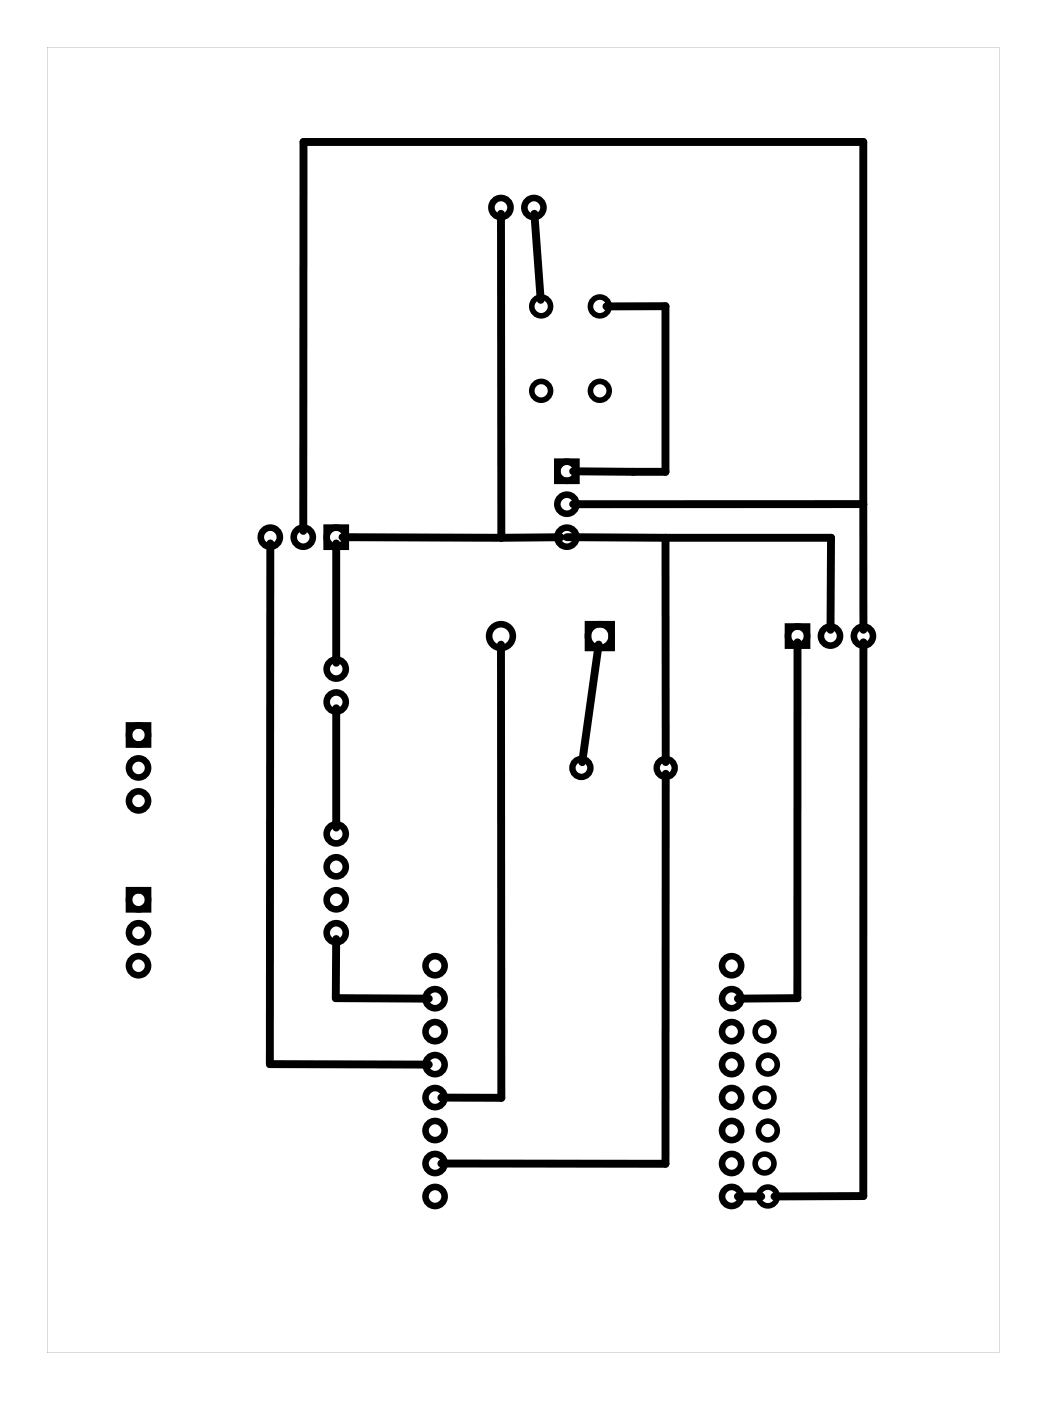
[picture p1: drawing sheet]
<svg xmlns="http://www.w3.org/2000/svg" width="81mm" height="108mm" viewBox="0 0 81 108" stroke-linecap="round" stroke-linejoin="round" font-family="sans-serif">
<path d="M3.6 3.6v100.6h73.4v-100.6zM3.6 3.6h73.4v100.6h-73.4z" fill="#000"/>
<g fill="none" stroke="#000" stroke-width=".51">
<path d="M43 35.6h1.4v1.4h-1.4zM9.9 55.9h1.5v1.5h-1.5zM25.2 40.7h1.5v1.4h-1.5zM45.3 48.1h1.9v1.8h-1.9zM60.7 48.3h1.5v1.4h-1.5zM9.9 68.6h1.5v1.5h-1.5z"/>
<circle cx="38.6" cy="16" r=".74"/>
<circle cx="41.2" cy="16" r=".74"/>
<circle cx="43.7" cy="36.3" r=".74"/>
<circle cx="43.7" cy="38.9" r=".74"/>
<circle cx="10.7" cy="56.6" r=".74"/>
<circle cx="10.7" cy="59.2" r=".74"/>
<circle cx="20.8" cy="41.4" r=".74"/>
<circle cx="23.4" cy="41.4" r=".74"/>
<circle cx="25.9" cy="41.4" r=".74"/>
<circle cx="25.9" cy="51.6" r=".74"/>
<circle cx="25.9" cy="54.1" r=".74"/>
<circle cx="38.6" cy="49" r=".91"/>
<circle cx="43.7" cy="41.4" r=".74"/>
<circle cx="46.2" cy="49" r=".91"/>
<circle cx="61.5" cy="49" r=".74"/>
<circle cx="64" cy="49" r=".74"/>
<circle cx="66.6" cy="49" r=".74"/>
<circle cx="10.7" cy="74.4" r=".74"/>
<circle cx="10.7" cy="61.7" r=".74"/>
<circle cx="10.7" cy="69.3" r=".74"/>
<circle cx="10.7" cy="71.9" r=".74"/>
<circle cx="25.9" cy="69.3" r=".74"/>
<circle cx="25.9" cy="71.9" r=".74"/>
<circle cx="25.9" cy="64.3" r=".74"/>
<circle cx="25.9" cy="66.8" r=".74"/>
<circle cx="33.5" cy="79.5" r=".74"/>
<circle cx="33.5" cy="74.4" r=".74"/>
<circle cx="33.5" cy="77" r=".74"/>
<circle cx="56.4" cy="79.5" r=".74"/>
<circle cx="56.4" cy="74.4" r=".74"/>
<circle cx="56.4" cy="77" r=".74"/>
<circle cx="33.5" cy="87.1" r=".74"/>
<circle cx="33.5" cy="82" r=".74"/>
<circle cx="33.5" cy="89.7" r=".74"/>
<circle cx="33.5" cy="92.2" r=".74"/>
<circle cx="33.5" cy="84.6" r=".74"/>
<circle cx="56.4" cy="87.1" r=".74"/>
<circle cx="56.4" cy="82" r=".74"/>
<circle cx="56.4" cy="89.7" r=".74"/>
<circle cx="56.4" cy="92.2" r=".74"/>
<circle cx="56.4" cy="84.6" r=".74"/>
</g>
<g fill="none" stroke="#000" stroke-width=".43">
<circle cx="41.7" cy="30.1" r=".72"/>
<circle cx="41.7" cy="23.6" r=".72"/>
<circle cx="46.2" cy="30.1" r=".72"/>
<circle cx="46.2" cy="23.6" r=".72"/>
<circle cx="58.9" cy="79.5" r=".72"/>
<circle cx="58.9" cy="89.7" r=".72"/>
<circle cx="58.9" cy="84.6" r=".72"/>
<circle cx="59.2" cy="92.2" r=".72"/>
<circle cx="59.2" cy="82" r=".72"/>
<circle cx="59.2" cy="87.1" r=".72"/>
</g>
<g fill="none" stroke="#000" stroke-width=".49">
<circle cx="44.8" cy="59.2" r=".69"/>
<circle cx="51.3" cy="59.2" r=".69"/>
</g>
<g fill="none" stroke="#000" stroke-width=".61">
<path d="M38.6 16.5v24.9M41.2 16.5l.5 6.6M46.7 23.6h4.6v12.8l-7.1-.1M66.5 38.8l.1 9.7M66.5 38.8l-22.3 .1M66.5 38.8v-27.9h-43.1v30M20.8 41.9v40.1h12.3M25.9 41.9v9.2M25.9 54.6v9.2M26.4 41.4h12.2M38.6 49.7v34.9h-4.6M43.2 41.4h-4.6"/>
<path d="M43.7 41.4h7.6M46.1 49.7l-1.2 9M51.3 41.4v17.3M51.3 41.4h12.8l-.1 7.1M51.3 59.6v30.1h-17.3M61.5 49.5v27.4h-4.6M66.6 49.5l-.1 42.7h-6.8M25.9 72.4v4.5h7.2M56.9 92.2h1.8"/>
</g>
</svg>
